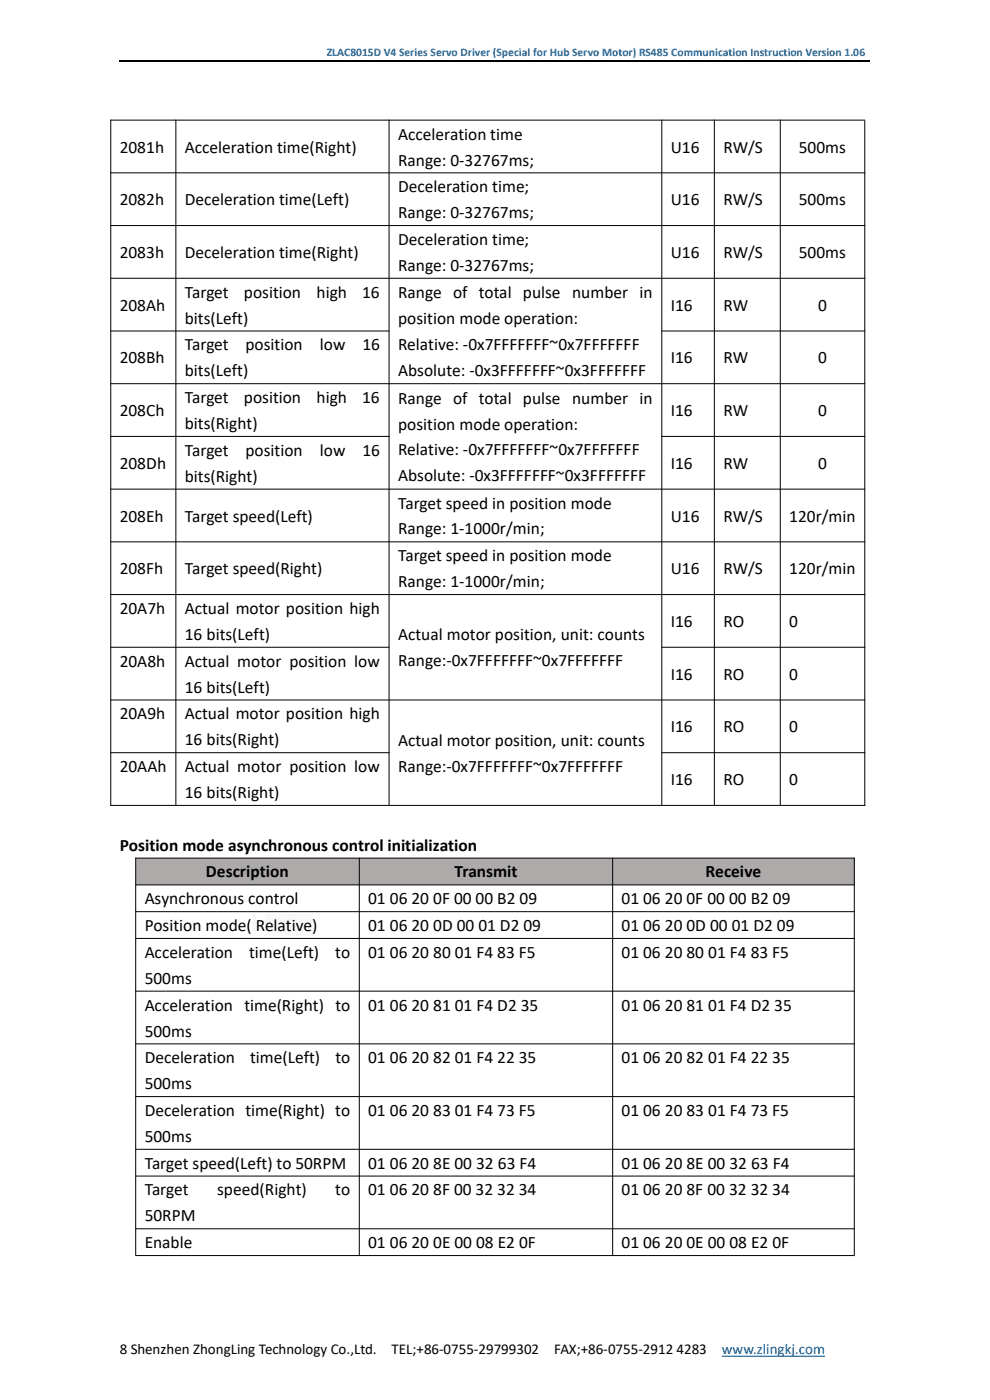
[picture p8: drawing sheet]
<svg xmlns="http://www.w3.org/2000/svg" width="210mm" height="297mm" viewBox="0 0 210 297" stroke-linecap="round" stroke-linejoin="round" font-family="sans-serif">
<defs><g id="words">
<g font-size="3.7">
<text x="84.5" y="29.6">Acceleration time</text>
<text x="25.4" y="32.4">2081h</text>
<text x="39.2" y="32.4">Acceleration time(Right)</text>
<text x="84.5" y="35.1">Range: 0-32767ms;</text>
<text x="142.3" y="32.4">U16</text>
<text x="153.5" y="32.4">RW/S</text>
<text x="169.5" y="32.4">500ms</text>
<text x="84.5" y="40.8">Deceleration time;</text>
<text x="25.4" y="43.5">2082h</text>
<text x="39.2" y="43.5">Deceleration time(Left)</text>
<text x="84.5" y="46.3">Range: 0-32767ms;</text>
<text x="142.3" y="43.5">U16</text>
<text x="153.5" y="43.5">RW/S</text>
<text x="169.5" y="43.5">500ms</text>
<text x="84.5" y="52">Deceleration time;</text>
<text x="25.4" y="54.7">2083h</text>
<text x="39.2" y="54.7">Deceleration time(Right)</text>
<text x="84.5" y="57.5">Range: 0-32767ms;</text>
<text x="142.3" y="54.7">U16</text>
<text x="153.5" y="54.7">RW/S</text>
<text x="169.5" y="54.7">500ms</text>
<text x="25.4" y="65.9">208Ah</text>
<text x="39.2" y="63.1">Target</text>
<text x="51.7" y="63.1">position</text>
<text x="67.1" y="63.1">high</text>
<text x="76.8" y="63.1">16</text>
<text x="84.5" y="63.2">Range of total pulse number in</text>
<text x="142.3" y="65.9">I16</text>
<text x="153.5" y="65.9">RW</text>
<text x="173.6" y="65.9">0</text>
<text x="39.2" y="68.6">bits(Left)</text>
<text x="84.5" y="68.7">position mode operation:</text>
<text x="25.4" y="77.1">208Bh</text>
<text x="39.2" y="74.3">Target</text>
<text x="52.1" y="74.3">position</text>
<text x="67.9" y="74.3">low</text>
<text x="76.9" y="74.3">16</text>
<text x="84.5" y="74.2">Relative: -0x7FFFFFFF~0x7FFFFFFF</text>
<text x="142.3" y="77.1">I16</text>
<text x="153.5" y="77.1">RW</text>
<text x="173.6" y="77.1">0</text>
<text x="39.2" y="79.8">bits(Left)</text>
<text x="84.5" y="79.7">Absolute: -0x3FFFFFFF~0x3FFFFFFF</text>
<text x="25.4" y="88.3">208Ch</text>
<text x="39.2" y="85.5">Target</text>
<text x="51.7" y="85.5">position</text>
<text x="67.1" y="85.5">high</text>
<text x="76.8" y="85.5">16</text>
<text x="84.5" y="85.6">Range of total pulse number in</text>
<text x="142.3" y="88.3">I16</text>
<text x="153.5" y="88.3">RW</text>
<text x="173.6" y="88.3">0</text>
<text x="39.2" y="91">bits(Right)</text>
<text x="84.5" y="91.1">position mode operation:</text>
<text x="25.4" y="99.5">208Dh</text>
<text x="39.2" y="96.7">Target</text>
<text x="52.1" y="96.7">position</text>
<text x="67.9" y="96.7">low</text>
<text x="76.9" y="96.7">16</text>
<text x="84.5" y="96.6">Relative: -0x7FFFFFFF~0x7FFFFFFF</text>
<text x="142.3" y="99.5">I16</text>
<text x="153.5" y="99.5">RW</text>
<text x="173.6" y="99.5">0</text>
<text x="39.2" y="102.2">bits(Right)</text>
<text x="84.5" y="102.1">Absolute: -0x3FFFFFFF~0x3FFFFFFF</text>
<text x="84.5" y="107.9">Target speed in position mode</text>
<text x="25.4" y="110.6">208Eh</text>
<text x="39.2" y="110.6">Target speed(Left)</text>
<text x="84.5" y="113.4">Range: 1-1000r/min;</text>
<text x="142.3" y="110.6">U16</text>
<text x="153.5" y="110.6">RW/S</text>
<text x="167.4" y="110.6">120r/min</text>
<text x="84.5" y="119.1">Target speed in position mode</text>
<text x="25.4" y="121.8">208Fh</text>
<text x="39.2" y="121.8">Target speed(Right)</text>
<text x="84.5" y="124.6">Range: 1-1000r/min;</text>
<text x="142.3" y="121.8">U16</text>
<text x="153.5" y="121.8">RW/S</text>
<text x="167.4" y="121.8">120r/min</text>
<text x="25.4" y="130.2">20A7h</text>
<text x="39.2" y="130.2">Actual motor position high</text>
<text x="39.2" y="135.7">16 bits(Left)</text>
<text x="84.5" y="135.8">Actual motor position, unit: counts</text>
<text x="142.3" y="133">I16</text>
<text x="153.5" y="133">RO</text>
<text x="167.4" y="133">0</text>
<text x="25.4" y="141.4">20A8h</text>
<text x="39.2" y="141.4">Actual motor position low</text>
<text x="84.5" y="141.3">Range:-0x7FFFFFFF~0x7FFFFFFF</text>
<text x="39.2" y="146.9">16 bits(Left)</text>
<text x="142.3" y="144.2">I16</text>
<text x="153.5" y="144.2">RO</text>
<text x="167.4" y="144.2">0</text>
<text x="25.4" y="152.6">20A9h</text>
<text x="39.2" y="152.6">Actual motor position high</text>
<text x="142.3" y="155.4">I16</text>
<text x="153.5" y="155.4">RO</text>
<text x="167.4" y="155.4">0</text>
<text x="39.2" y="158.1">16 bits(Right)</text>
<text x="84.5" y="158.2">Actual motor position, unit: counts</text>
<text x="25.4" y="163.8">20AAh</text>
<text x="39.2" y="163.8">Actual motor position low</text>
<text x="84.5" y="163.7">Range:-0x7FFFFFFF~0x7FFFFFFF</text>
<text x="142.3" y="166.6">I16</text>
<text x="153.5" y="166.6">RO</text>
<text x="167.4" y="166.6">0</text>
<text x="39.2" y="169.3">16 bits(Right)</text>
<text x="25.4" y="180.5">Position mode asynchronous control initialization</text>
<text x="30.7" y="191.8">Asynchronous control</text>
<text x="43.7" y="186.2">Description</text>
<text x="78.1" y="191.8">01</text>
<text x="82.7" y="191.8">06</text>
<text x="87.3" y="191.8">20</text>
<text x="91.9" y="191.8">0F 00</text>
<text x="96.4" y="186.2">Transmit</text>
<text x="100.9" y="191.8">00 B2</text>
<text x="110.2" y="191.8">09</text>
<text x="131.9" y="191.8">01</text>
<text x="136.4" y="191.8">06</text>
<text x="141.1" y="191.8">20</text>
<text x="145.6" y="191.8">0F 00</text>
<text x="149.7" y="186.2">Receive</text>
<text x="154.6" y="191.8">00 B2</text>
<text x="164" y="191.8">09</text>
<text x="30.7" y="197.5">Position mode(</text>
<text x="54.3" y="197.5">R</text>
<text x="56.2" y="197.5">elative)</text>
<text x="78.1" y="197.5">01</text>
<text x="82.7" y="197.5">06</text>
<text x="87.3" y="197.5">20</text>
<text x="91.9" y="197.5">0D 00</text>
<text x="101.5" y="197.5">01 D2</text>
<text x="111" y="197.5">09</text>
<text x="131.9" y="197.5">01</text>
<text x="136.4" y="197.5">06</text>
<text x="141.1" y="197.5">20</text>
<text x="145.6" y="197.5">0D 00</text>
<text x="155.2" y="197.5">01 D2</text>
<text x="164.8" y="197.5">09</text>
<text x="30.7" y="203.2">Acceleration</text>
<text x="52.8" y="203.2">time(Left)</text>
<text x="71.1" y="203.2">to</text>
<text x="78.1" y="203.2">01</text>
<text x="82.7" y="203.2">06</text>
<text x="87.3" y="203.2">20</text>
<text x="91.9" y="203.2">80</text>
<text x="96.5" y="203.2">01 F4</text>
<text x="105.5" y="203.2">83 F5</text>
<text x="131.9" y="203.2">01</text>
<text x="136.4" y="203.2">06</text>
<text x="141.1" y="203.2">20</text>
<text x="145.6" y="203.2">80</text>
<text x="150.2" y="203.2">01 F4</text>
<text x="159.3" y="203.2">83 F5</text>
<text x="30.7" y="208.7">500ms</text>
<text x="30.7" y="214.4">Acceleration time(Right) to</text>
<text x="78.1" y="214.4">01</text>
<text x="82.7" y="214.4">06</text>
<text x="87.3" y="214.4">20</text>
<text x="91.9" y="214.4">81</text>
<text x="96.5" y="214.4">01 F4 D2</text>
<text x="110.5" y="214.4">35</text>
<text x="131.9" y="214.4">01</text>
<text x="136.4" y="214.4">06</text>
<text x="141.1" y="214.4">20</text>
<text x="145.6" y="214.4">81</text>
<text x="150.2" y="214.4">01 F4 D2</text>
<text x="164.3" y="214.4">35</text>
<text x="30.7" y="219.9">500ms</text>
<text x="30.7" y="225.6">Deceleration</text>
<text x="53" y="225.6">time(Left)</text>
<text x="71.2" y="225.6">to</text>
<text x="78.1" y="225.6">01</text>
<text x="82.7" y="225.6">06</text>
<text x="87.3" y="225.6">20</text>
<text x="91.9" y="225.6">82</text>
<text x="96.5" y="225.6">01 F4</text>
<text x="105.5" y="225.6">22</text>
<text x="110.1" y="225.6">35</text>
<text x="131.9" y="225.6">01</text>
<text x="136.4" y="225.6">06</text>
<text x="141.1" y="225.6">20</text>
<text x="145.6" y="225.6">82</text>
<text x="150.2" y="225.6">01 F4</text>
<text x="159.3" y="225.6">22</text>
<text x="163.8" y="225.6">35</text>
<text x="30.7" y="231.1">500ms</text>
<text x="30.7" y="236.7">Deceleration time(Right) to</text>
<text x="78.1" y="236.7">01</text>
<text x="82.7" y="236.7">06</text>
<text x="87.3" y="236.7">20</text>
<text x="91.9" y="236.7">83</text>
<text x="96.5" y="236.7">01 F4</text>
<text x="105.5" y="236.7">73 F5</text>
<text x="131.9" y="236.7">01</text>
<text x="136.4" y="236.7">06</text>
<text x="141.1" y="236.7">20</text>
<text x="145.6" y="236.7">83</text>
<text x="150.2" y="236.7">01 F4</text>
<text x="159.3" y="236.7">73 F5</text>
<text x="30.7" y="242.2">500ms</text>
<text x="30.7" y="247.9">Target speed(Left) to 50RPM</text>
<text x="78.1" y="247.9">01</text>
<text x="82.7" y="247.9">06</text>
<text x="87.3" y="247.9">20</text>
<text x="91.9" y="247.9">8E 00</text>
<text x="101" y="247.9">32</text>
<text x="105.6" y="247.9">63 F4</text>
<text x="131.9" y="247.9">01</text>
<text x="136.4" y="247.9">06</text>
<text x="141.1" y="247.9">20</text>
<text x="145.6" y="247.9">8E 00</text>
<text x="154.7" y="247.9">32</text>
<text x="159.3" y="247.9">63 F4</text>
<text x="30.7" y="253.6">Target</text>
<text x="46.1" y="253.6">speed(Right)</text>
<text x="71.1" y="253.6">to</text>
<text x="78.1" y="253.6">01</text>
<text x="82.7" y="253.6">06</text>
<text x="87.3" y="253.6">20</text>
<text x="91.9" y="253.6">8F 00</text>
<text x="100.9" y="253.6">32</text>
<text x="105.5" y="253.6">32</text>
<text x="110.1" y="253.6">34</text>
<text x="131.9" y="253.6">01</text>
<text x="136.4" y="253.6">06</text>
<text x="141.1" y="253.6">20</text>
<text x="145.6" y="253.6">8F 00</text>
<text x="154.6" y="253.6">32</text>
<text x="159.3" y="253.6">32</text>
<text x="163.8" y="253.6">34</text>
<text x="30.7" y="259.1">50RPM</text>
<text x="30.7" y="264.8">Enable</text>
<text x="78.1" y="264.8">01</text>
<text x="82.7" y="264.8">06</text>
<text x="87.3" y="264.8">20</text>
<text x="91.9" y="264.8">0E 00</text>
<text x="101" y="264.8">08 E2</text>
<text x="110.1" y="264.8">0F</text>
<text x="131.9" y="264.8">01</text>
<text x="136.4" y="264.8">06</text>
<text x="141.1" y="264.8">20</text>
<text x="145.6" y="264.8">0E 00</text>
<text x="154.7" y="264.8">08 E2</text>
<text x="163.9" y="264.8">0F</text>
</g>
<g font-size="3.2">
<text x="25.4" y="287.3">8 Shenzhen ZhongLing Technology Co.,Ltd.</text>
<text x="83.1" y="287.3">TEL;+86-0755-29799302</text>
<text x="117.6" y="287.3">FAX;+86-0755-2912</text>
<text x="143.5" y="287.3">4283</text>
</g>
<text font-size="3.2" fill="#00f" x="153.1" y="287.3">www.zlingkj.com</text>
<text font-size="2.5" fill="#0070c0" x="69.3" y="11.8">ZLAC8015D V4 Series Servo Driver (Special for Hub Servo Motor) RS485 Communication Instruction Version 1.06</text>
</g></defs>
<path d="M25.4 13h159.2" fill="none" stroke="#000" stroke-width=".25"/>
<path d="M153.1 287.7h21.9" fill="none" stroke="#00f" stroke-width=".21"/>
<g fill="none" stroke="#000" stroke-width=".21">
<path d="M23.4 25.5h160.1M23.4 36.7h160.1M23.5 25.4v145.5M37.3 25.4v145.4M82.5 25.4v145.4M140.4 25.4v145.4M151.5 25.4v145.4M165.5 25.4v145.4M183.4 25.6v145.3M23.4 47.9h160.1M23.4 59h160.1M23.4 70.2h59.2"/>
<path d="M140.3 70.2h43.2M23.4 81.4h160.1M23.4 92.6h59.2M140.3 92.6h43.2M23.4 103.8h160.1M23.4 114.9h160.1M23.4 126.1h160.1M23.4 137.3h59.2M140.3 137.3h43.2M23.4 148.5h160.1M23.4 159.7h59.2M140.3 159.7h43.2"/>
<path d="M23.4 170.9h160.1"/>
</g>
<g fill="#aeaaaa">
<path d="M28.8 182.1h47.4v5.6h-47.4z" fill-rule="evenodd"/>
<path d="M76.3 182.1h53.6v5.6h-53.6z" fill-rule="evenodd"/>
<path d="M130 182.1h51.2v5.6h-51.2z" fill-rule="evenodd"/>
</g>
<g fill="#f7f8fa">
<path d="M53.4 194h.9v4.5h-.9z" fill-rule="evenodd"/>
<path d="M56.2 194h10v4.5h-10z" fill-rule="evenodd"/>
</g>
<g fill="none" stroke="#000" stroke-width=".21">
<path d="M28.7 182h152.6M28.7 187.7h152.6M28.7 193.4h152.6M28.7 199.1h152.6M28.8 182v84.3M76.2 182v84.3M130 182v84.3M181.2 182v84.3M28.7 210.3h152.6M28.7 221.5h152.6M28.7 232.6h152.6M28.7 243.8h152.6"/>
<path d="M28.7 249.5h152.6M28.7 260.7h152.6M28.7 266.4h152.6"/>
</g>
<use href="#words"/>
</svg>
